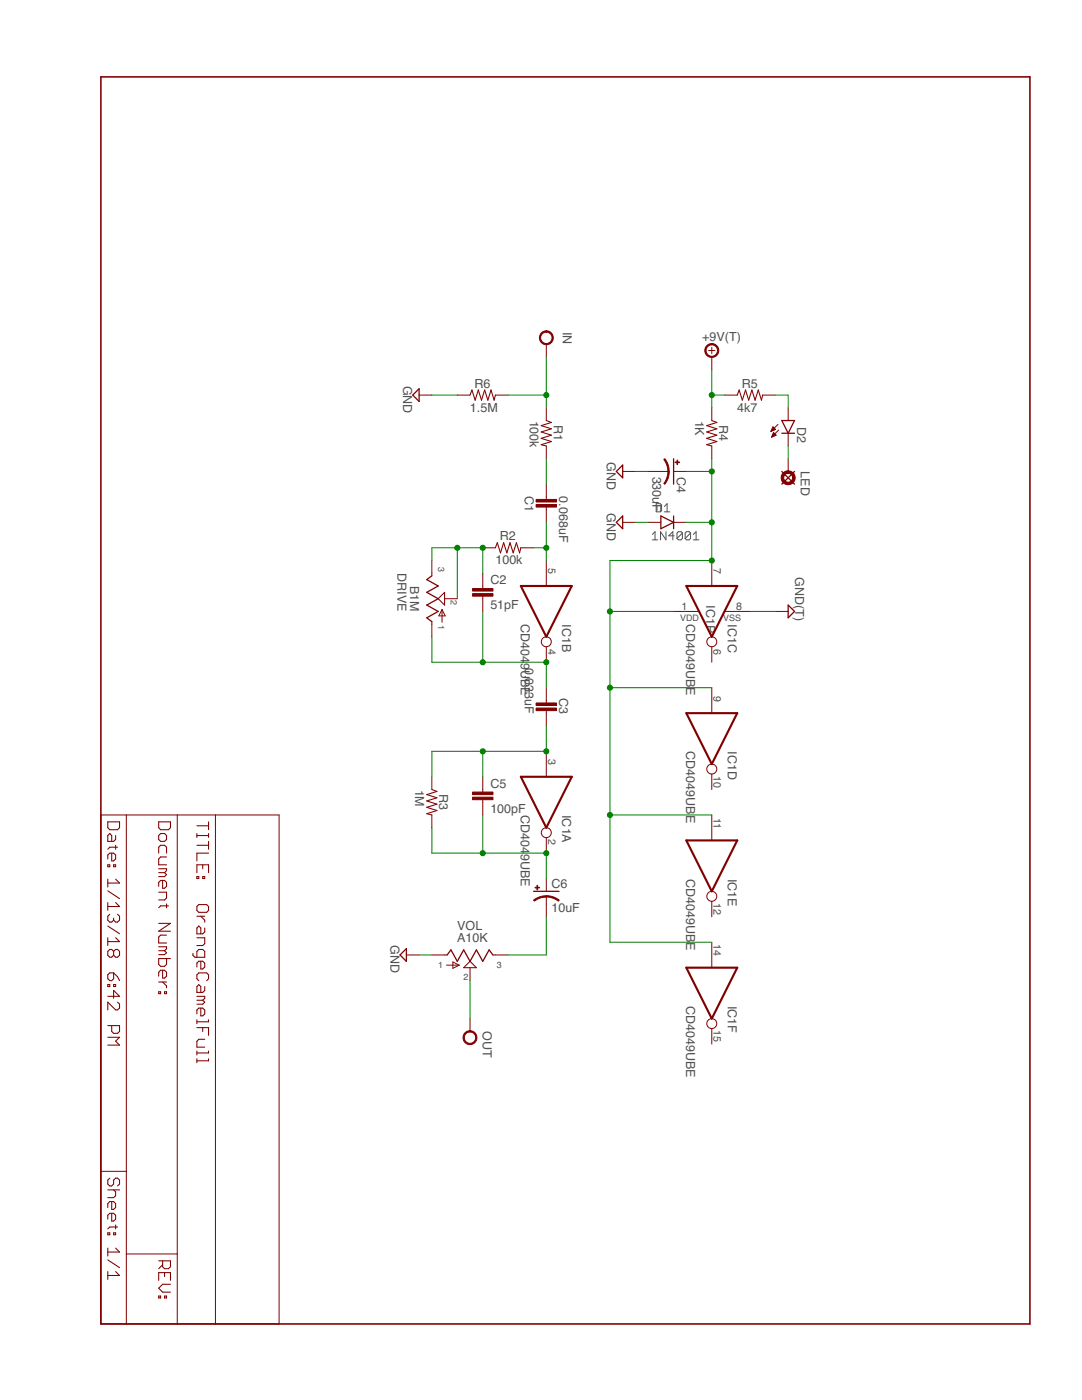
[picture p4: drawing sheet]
<svg xmlns="http://www.w3.org/2000/svg" width="216mm" height="279mm" viewBox="0 0 216 279" stroke-linecap="round" stroke-linejoin="round" font-family="sans-serif">
<defs><g id="words">
<g font-size="2.5" fill="#505050">
<text x="112.3" y="66.2" transform="rotate(90 112.3 66.2)">IN</text>
<text x="140.1" y="68.1">+9V(T)</text>
<text x="80.4" y="76.9" transform="rotate(90 80.4 76.9)">GND</text>
<text x="94.7" y="77.3">R6</text>
<text x="148" y="77.3">R5</text>
<text x="93.8" y="82.1">1.5M</text>
<text x="105.7" y="83.9" transform="rotate(90 105.7 83.9)">100k</text>
<text x="138.7" y="83.9" transform="rotate(90 138.7 83.9)">1K</text>
<text x="147.1" y="82.1">4k7</text>
<text x="110.5" y="84.8" transform="rotate(90 110.5 84.8)">R1</text>
<text x="143.5" y="84.8" transform="rotate(90 143.5 84.8)">R4</text>
<text x="159" y="85.3" transform="rotate(90 159 85.3)">D2</text>
<text x="121.1" y="92.2" transform="rotate(90 121.1 92.2)">GND</text>
<text x="130.2" y="95.1" transform="rotate(90 130.2 95.1)">330uF</text>
<text x="135" y="95.1" transform="rotate(90 135 95.1)">C4</text>
<text x="159.8" y="94.1" transform="rotate(90 159.8 94.1)">LED</text>
<text x="104.7" y="99" transform="rotate(90 104.7 99)">C1</text>
<text x="111.6" y="99" transform="rotate(90 111.6 99)">0.068uF</text>
<text x="99.7" y="107.8">R2</text>
<text x="121.1" y="102.3" transform="rotate(90 121.1 102.3)">GND</text>
<text x="98.9" y="112.6">100k</text>
<text x="79.3" y="114.4" transform="rotate(90 79.3 114.4)">DRIVE</text>
<text x="81.8" y="116.9" transform="rotate(90 81.8 116.9)">B1M</text>
<text x="97.8" y="116.6">C2</text>
<text x="158.7" y="115.2" transform="rotate(90 158.7 115.2)">GND(T)</text>
<text x="97.8" y="121.6">51pF</text>
<text x="103.9" y="124.6" transform="rotate(90 103.9 124.6)">CD404</text>
<text x="112.2" y="124.6" transform="rotate(90 112.2 124.6)">IC1B</text>
<text x="136.9" y="124.6" transform="rotate(90 136.9 124.6)">CD4049UBE</text>
<text x="140.9" y="120.7" transform="rotate(90 140.9 120.7)">IC1P</text>
<text x="145.2" y="124.6" transform="rotate(90 145.2 124.6)">IC1C</text>
<text x="103.9" y="132.3" transform="rotate(90 103.9 132.3)">9UBE</text>
<text x="104.7" y="133.3" transform="rotate(90 104.7 133.3)">0.033uF</text>
<text x="111.6" y="139.3" transform="rotate(90 111.6 139.3)">C3</text>
<text x="136.9" y="150" transform="rotate(90 136.9 150)">CD4049UBE</text>
<text x="145.2" y="150" transform="rotate(90 145.2 150)">IC1D</text>
<text x="82.9" y="157.6" transform="rotate(90 82.9 157.6)">1M</text>
<text x="87.7" y="158.5" transform="rotate(90 87.7 158.5)">R3</text>
<text x="97.8" y="157.2">C5</text>
<text x="97.8" y="162.3">100pF</text>
<text x="103.9" y="162.6" transform="rotate(90 103.9 162.6)">CD404</text>
<text x="112.2" y="162.6" transform="rotate(90 112.2 162.6)">IC1A</text>
<text x="103.9" y="170.4" transform="rotate(90 103.9 170.4)">9UBE</text>
<text x="110" y="177.3">C6</text>
<text x="136.9" y="175.3" transform="rotate(90 136.9 175.3)">CD4049UBE</text>
<text x="145.2" y="175.3" transform="rotate(90 145.2 175.3)">IC1E</text>
<text x="91.2" y="185.5">VOL</text>
<text x="110" y="182.1">10uF</text>
<text x="77.9" y="188.7" transform="rotate(90 77.9 188.7)">GND</text>
<text x="91.2" y="188">A10K</text>
<text x="136.9" y="200.7" transform="rotate(90 136.9 200.7)">CD4049UBE</text>
<text x="145.2" y="200.7" transform="rotate(90 145.2 200.7)">IC1F</text>
<text x="96.3" y="205.8" transform="rotate(90 96.3 205.8)">OUT</text>
</g>
<g font-size="2.1" fill="#505050">
<text x="109.4" y="113.4" transform="rotate(90 109.4 113.4)">5</text>
<text x="142.4" y="113.4" transform="rotate(90 142.4 113.4)">7</text>
<text x="136" y="121.7">1</text>
<text x="146.9" y="121.7">8</text>
<text x="109.4" y="129.4" transform="rotate(90 109.4 129.4)">4</text>
<text x="142.4" y="129.4" transform="rotate(90 142.4 129.4)">6</text>
<text x="142.4" y="138.8" transform="rotate(90 142.4 138.8)">9</text>
<text x="109.4" y="151.5" transform="rotate(90 109.4 151.5)">3</text>
<text x="142.4" y="154.8" transform="rotate(90 142.4 154.8)">10</text>
<text x="109.4" y="167.5" transform="rotate(90 109.4 167.5)">2</text>
<text x="142.4" y="163.2" transform="rotate(90 142.4 163.2)">11</text>
<text x="142.4" y="180.2" transform="rotate(90 142.4 180.2)">12</text>
<text x="142.4" y="188.4" transform="rotate(90 142.4 188.4)">14</text>
<text x="142.4" y="205.6" transform="rotate(90 142.4 205.6)">15</text>
</g>
<g font-size="1.8" fill="#505050">
<text x="87.4" y="113.1" transform="rotate(90 87.4 113.1)">3</text>
<text x="90" y="119.8" transform="rotate(90 90 119.8)">2</text>
<text x="87.4" y="124.8" transform="rotate(90 87.4 124.8)">1</text>
<text x="135.7" y="123.9">VDD</text>
<text x="144.3" y="123.9">VSS</text>
<text x="87.4" y="193.1">1</text>
<text x="92.5" y="195.7">2</text>
<text x="99.1" y="193.1">3</text>
</g>
</g></defs>
<g fill="none" stroke="#505050" stroke-width=".2">
<path d="M130.2 106.7l.5-.6v1.6M130.2 107.7h1.1M130.9 100.5h.8l.3 .3v1.1l-.3 .3h-.8zM132.6 102.2h1M132.6 101.1l.5-.6v1.7M132.9 106.1v1.6l-1.1-1.6v1.6M134.5 106.9h-1.1l.9-.8v1.6M136.2 106.4v1.1l-.3 .2h-.5l-.3-.2M136.2 106.4l-.3-.3h-.5l-.3 .3v1.1M136.2 106.4l-1.1 1.1M137.8 106.4v1.1l-.3 .2h-.5l-.3-.2M137.8 106.4l-.3-.3h-.5l-.3 .3v1.1"/>
<path d="M137.8 106.4l-1.1 1.1M138.3 107.7h1.1M138.3 106.7l.6-.6v1.6"/>
</g>
<g fill="none" stroke="#800000" stroke-width=".21">
<path d="M93.8 78.8l.4-1 .6 2.1 .6-2.1 .7 2.1 .6-2.1 .6 2.1 .7-2.1 .6 2.1 .2-1.1M147.1 78.8l.4-1 .6 2.1 .7-2.1 .6 2.1 .6-2.1 .7 2.1 .6-2.1 .6 2.1 .3-1.1M109 83.9l1 .4-2 .6 2 .7-2 .6 2 .6-2 .7 2 .6-2 .7 1 .2M142 83.9l1 .4-2 .6 2 .7-2 .6 2 .6-2 .7 2 .6-2 .7 1 .2M87.4 119.5l1.3-1.3v2.6zM98.8 109.3l.4-1 .7 2 .6-2 .6 2 .7-2 .6 2 .6-2 .7 2 .2-1M86.2 157.6l1 .3-2 .7 2 .6-2 .7 2 .6-2 .6 2 .7-2 .6 1 .2M21.5 164h2.4v1.2l-.4 .4h-1.6l-.4-.4zM21.5 172.6h.4v.4h-.4zM21.5 175.5v1.5M21.5 177.8l2.4 1.5M22.3 170.3v1.5h.4l.4-.4v-.8l-.4-.3h-.8l-.4 .3v.8"/>
<path d="M22.7 172.6h.4v.4h-.4zM23.1 166.8v.7l-.4 .4h-1.2v-1.1l.4-.5 .4 .5v1.1M23.1 168.7v.8M23.1 175.5l.8 .7h-2.4M23.5 169.1h-1.6l-.4 .4M31.7 164h2.3v1.2l-.4 .4h-1.6l-.3-.4zM31.7 170.3v-1.2l.3-.4h.8l.4 .4v1.2M31.7 173.4h1.5v.4l-.4 .4M31.7 178.1h1.5v1.1l-.4 .4h-1.1M31.7 174.2h1.1M32 166.3h.8l.4 .5v.7l-.4 .4h-.8l-.3-.4v-.7zM32.4 175.7v1.6h.4l.4-.4v-.8l-.4-.4h-.8l-.3 .4v.8"/>
<path d="M32.8 174.2l.4 .3-.4 .4h-1.1M33.2 171h-1.2l-.3 .4v1.2h1.5M39.3 174.2v-1.6h2.3v1.6M39.3 164.8h2.3M39.3 166.3v.8M39.3 174.9h.4v.4h-.4zM39.3 166.8h2.3M39.3 168.7h2.3M40.4 172.6v.8M40.4 174.9h.5v.4h-.5zM41.6 170.3h-2.3v1.5M41.6 164v1.6"/>
<path d="M41.6 166.3v.8M41.6 167.9v1.6M21.5 180.1v1.6M21.5 187.1v1.6M21.5 194.5l.4-.3h.8v1.1l-.4 .4h-.4l-.4-.4zM21.5 196.5h.4v.4h-.4zM21.5 198.8h2.4l-1.2-1.1v1.5M21.5 184.8l2.4 1.6M21.9 182.5l-.4 .4v.7l.4 .4h.4l.4-.4M22.7 189.9l-.4-.4h-.4l-.4 .4v.7l.4 .4h.4l.4-.4M22.7 189.9l.4-.4h.4l.4 .4v.7l-.4 .4h-.4l-.4-.4M22.7 196.5h.4v.4h-.4z"/>
<path d="M22.7 183.2v.4M22.7 189.9v.7M22.7 194.2l.8 .7 .4 .8M23.1 180.1l.8 .8h-2.4M23.1 187.1l.8 .8h-2.4M23.5 182.5l.4 .4v.7l-.4 .4h-.4l-.4-.4M31.7 197.9h.3v.4h-.3zM31.7 189h1.5v.4l-.4 .3M31.7 184.3h2.3l-2.3 1.5h2.3M31.7 189.7h1.1M31.7 196h1.5M32.4 193.6v1.6h.4l.4-.4v-.8l-.4-.4h-.8l-.3 .4v.8"/>
<path d="M32.4 196l.8 .8v.3M32.8 197.9h.4v.4h-.4zM32.8 189.7l.4 .4-.4 .4h-1.1M33.2 186.6h-1.2l-.3 .4v1.2h1.5M33.2 191.3v1.2l-.4 .3h-.8l-.3-.3v-1.2h2.3M33.2 180.4v.8M33.6 180.8h-1.6l-.3 .4M38.5 190.3v.4l.4 .4h2v-1.2l-.5-.4h-.7l-.4 .4v1.2M39.3 198.8h1.6v.4l-.5 .4M39.3 180.9l.4-.4h1.5l.4 .4v.8l-.4 .4h-1.5l-.4-.4zM39.3 187.2h1.6v1.1l-.5 .4h-1.1M39.3 182.9h1.6"/>
<path d="M39.3 199.6h1.1M39.7 195.7l-.4-.4v-.7l.4-.4h1.5l.4 .4v.7l-.4 .4M40.1 191.8v1.6h.3l.5-.4v-.8l-.5-.4h-.7l-.4 .4v.8M40.1 182.9l.8 .7v.4M40.4 199.6l.5 .4-.5 .4h-1.1M40.9 185.2v.8l-.5 .4h-1.1v-1.2l.4-.4 .4 .4v1.2M40.9 196.9v.8l-.5 .4h-1.1v-1.2l.4-.4 .4 .4v1.2M93.8 191.9l1.3 1.2h-2.6zM21.5 204.7h2.4v1.1l-.4 .4h-.8l-.4-.4v-1.1M21.5 207h2.4l-.8 .8 .8 .8h-2.4M23.5 200l.4 .4v.8l-.4 .3h-.4l-1.6-1.5v1.5M39.3 205.1h2.3v1.5"/>
<path d="M39.3 203.5v.8M39.3 209.8v.7M39.3 211.3v.8M40.1 201.2v1.5h.3l.5-.3v-.8l-.5-.4h-.7l-.4 .4v.8M40.4 205.1v.8M40.9 207.4h-1.2l-.4 .4v1.2h1.6M41.6 203.5v.4h-2.3M41.6 209.8v.3h-2.3M41.6 211.3v.4h-2.3M21.5 237.5h2.4M21.9 235.1l-.4 .4v.8l.4 .4h.4l.4-.4v-.8l.4-.4h.4l.4 .4v.8l-.4 .4M22.3 239.8v1.6h.4l.4-.4v-.8l-.4-.4h-.8l-.4 .4v.8"/>
<path d="M22.7 237.5l.4 .3v.8l-.4 .4h-1.2M21.5 246h.4v.4h-.4zM21.5 249.1v1.6M21.5 253.8v1.5M21.5 251.4l2.4 1.6M22.3 242.1v1.6h.4l.4-.4v-.8l-.4-.4h-.8l-.4 .4v.8M22.7 246h.4v.4h-.4zM23.1 244.5v.8M23.1 249.1l.8 .8h-2.4M23.1 253.8l.8 .8h-2.4M23.5 244.9h-1.6l-.4 .4M31.7 251.6h2.3v1.2l-.4 .4h-.8l-.4-.4v-1.2"/>
<path d="M31.7 255.5v-1.5h2.3v1.5M31.7 258.7h.3v.3h-.3zM32.4 252.4l-.7 .8M32.8 254v.8M32.8 258.7h.4v.3h-.4zM34 256.3h-1.6l-.7 .8 .7 .8h1.6"/>
</g>
<g fill="none" stroke="#800000" stroke-width=".2">
<path d="M83.6 78.8h2.6M91.2 78.8h2.6M98.8 78.8h2.6M109 68.7v2.5M141.4 70h1.3M142 69.3v1.3M142 71.2v2.6M144.6 78.8h2.5M152.2 78.8h2.5M109 81.4v2.5M109 89v2.5M109 96.6v3.1"/>
<path d="M124.2 94.1h2.6M129.3 94.1h4.1M134.4 94.1h2.5M142 81.4v2.5M142 89v2.5M153.9 86v.1M154 85.7v.3M154 87.2h.1M154.1 85.4v.6M154.1 86.9v.3M154.2 85.2l-.4 .9M154.2 85.2l.5 .5-.9 .4"/>
<path d="M154.2 85.2v.7M154.2 86.6v.5M154.3 85.3v.6M154.3 86.3v.8M154.3 86.3l-.3 .9M154.3 86.3l.6 .5M154.5 85.4v.4M154.5 86.5v.5M154.6 85.6v.2M154.6 86.6v.4M154.7 85.7h.1M154.7 86.7v.2"/>
<path d="M154.8 86.8h.1M154.9 86.8l-.9 .4M155.2 84.7l-1.4 1.4M155.4 85.8l-1.4 1.4M157.3 81.4v2.5M157.3 86.5v2.5M157.3 91.5v2.6M86.2 111.9v3M88.7 119.5h2.5M96.3 109.3h2.5M96.3 114.4v3.1M96.3 119v3"/>
<path d="M103.9 109.3h2.6M109 101.2v3M109 111.9v5M124.2 104.2h2.6M129.3 104.2h2.6M134.4 104.2h2.5M142 111.9v5M86.2 124.1v3M88.2 121.6v2.6M88.2 121.6l.6 1.3h-1.2zM109 129.1v3.1M109 137.2v3.1"/>
<path d="M134.4 122h5.1M142 129.1v3.1M142 137.2v5.1M144.6 122h5M154.7 122h2.6M86.2 155v2.6M96.3 155v3.1M96.3 159.6v3M109 141.8v3.1M109 149.9v5.1M142 154.5v3.1M20.1 162.6h35.6v101.6h-35.6z"/>
<path d="M25.2 162.6v101.6M35.4 162.6v101.6M43 162.6v101.6M86.2 162.6v2.6M109 167.2v3.1M109 175.3v2.6M109 178.9v4.1M142 162.6v5.1M142 179.9v3.1M81.1 190.6h2.5M86.2 190.6h3M89.1 192.6h2.5"/>
<path d="M90.4 192l1.2 .6-1.2 .7zM93.8 193.1v2.6M98.4 190.6h3M142 188v5.1M93.8 203.3v2.5M142 205.3v3.1M20.1 233.8h5.1M25.2 250.3h10.2"/>
<circle cx="109" cy="128.1" r=".99"/>
<circle cx="142" cy="128.1" r=".99"/>
<circle cx="142" cy="153.5" r=".99"/>
<circle cx="109" cy="166.2" r=".99"/>
<circle cx="142" cy="178.9" r=".99"/>
<circle cx="142" cy="204.3" r=".99"/>
</g>
<g fill="#800000" stroke="#800000" stroke-width=".2">
<path d="M107 100.7h4v.5h-4z"/>
<path d="M107 99.7h4v.5h-4z"/>
<path d="M107 140.3h4v.5h-4z"/>
<path d="M107 141.3h4v.5h-4z"/>
<path d="M94.3 117.5h4.1v.5h-4.1z"/>
<path d="M94.3 118.5h4.1v.5h-4.1z"/>
<path d="M94.3 158.1h4.1v.5h-4.1z"/>
<path d="M94.3 159.1h4.1v.5h-4.1z"/>
<path d="M135.1 91.8h.1v.9h-.1z"/>
<path d="M134.7 92.2h.9v.1h-.9z"/>
<path d="M106.8 177.1h.9v.1h-.9z"/>
<path d="M107.1 176.7h.2v.9h-.2z"/>
</g>
<g fill="none" stroke="#800000" stroke-width=".25">
<path d="M83.6 77.6v2.5l-1.2-1.3zM124.2 92.8v2.6l-1.2-1.3zM134.4 91.5v5.1M156 94.1l2.5 2.5M156 83.9h2.5l-1.2 2.6zM156 86.5h2.5M158.5 94.1l-2.5 2.5M86.2 114.9l-1 .8 2.2 1.2-2.2 1.3 2.2 1.3-2.2 1.3 2.2 1.2-2.2 1.3 1 .8M124.2 103v2.5l-1.2-1.3zM131.9 103l2.5 1.2-2.5 1.3zM134.4 103v2.5M157.3 120.8l1.2 1.2-1.2 1.3z"/>
<path d="M106.5 177.9h5M81.1 189.3v2.6l-1.3-1.3zM89.2 190.6l.8-1 1.2 2.3 1.3-2.3 1.3 2.3 1.3-2.3 1.2 2.3 1.3-2.3 .8 1"/>
</g>
<g fill="#800000" stroke="#800000" stroke-width=".2">
<path d="M133.3 94.1h.2v.3a3.9 3.9 0 0 1-.8 2.2l-.2-.1 .6-1.4z" fill-rule="evenodd"/>
<path d="M132.5 91.7l.2-.2 .4 .7 .4 1.1v.8h-.2l-.2-1z" fill-rule="evenodd"/>
<path d="M141.1 68.9l.6-.3h.3v.2a1.15 1.15 0 0 1 1.1 1.6 1.15 1.15 0 0 1-1.9 .3 1.15 1.15 0 0 1 .6-1.8l.2-.1v-.2a1.39 1.39 0 0 1 1.4 1.7 1.39 1.39 0 0 1-2.1 .8 1.39 1.39 0 0 1-.2-2.2z" fill-rule="evenodd"/>
<path d="M92.8 206.1l.6-.4h.4v.3a1.14 1.14 0 0 1 1 1.6 1.14 1.14 0 0 1-1.9 .2 1.14 1.14 0 0 1 .6-1.8h.3v-.3a1.4 1.4 0 0 1 1.3 1.8 1.4 1.4 0 0 1-2.1 .8 1.4 1.4 0 0 1-.2-2.2z" fill-rule="evenodd"/>
<path d="M108.1 66.4l.6-.3 .3-.1v.3a1.15 1.15 0 0 1 1.1 1.6 1.15 1.15 0 0 1-1.9 .3 1.15 1.15 0 0 1 .5-1.9h.3v-.3a1.4 1.4 0 0 1 1.4 1.8 1.4 1.4 0 0 1-2.1 .8 1.4 1.4 0 0 1-.2-2.2z" fill-rule="evenodd"/>
<path d="M156.3 94.3l.6-.3h.4v.2a1.14 1.14 0 0 1 .9 1.7 1.14 1.14 0 0 1-1.9 .1 1.14 1.14 0 0 1 .7-1.8h.3v-.2a1.39 1.39 0 0 1 1.3 1.7 1.39 1.39 0 0 1-2 .8 1.39 1.39 0 0 1-.3-2.2z" fill-rule="evenodd"/>
<path d="M156.4 94.6l.6-.3 .3-.1v.3a.9 .9 0 0 1 .7 1.3 .9 .9 0 0 1-1.5 .1 .9 .9 0 0 1 .5-1.4h.3v-.3a1.14 1.14 0 0 1 1.1 1.4 1.14 1.14 0 0 1-1.7 .8 1.14 1.14 0 0 1-.3-1.8z" fill-rule="evenodd"/>
<path d="M109 178.8l1.4 .2 1.2 .6-.2 .2-1.4-.6-1-.2z" fill-rule="evenodd"/>
<path d="M106.5 179.6l1.2-.6 1.3-.2v.2l-1 .2-1.4 .6z" fill-rule="evenodd"/>
</g>
<path d="M103.9 116.9h10.2l-5.1 10.2zM136.9 116.9h10.2l-5.1 10.2zM103.9 155h10.2l-5.1 10.2zM136.9 142.3h10.2l-5.1 10.2zM136.9 167.7h10.2l-5.1 10.2zM136.9 193.1h10.2l-5.1 10.2z" fill="none" stroke="#800000" stroke-width=".42"/>
<path d="M20.1 15.3h185.4v248.9h-185.4z" fill="none" stroke="#800000" stroke-width=".32"/>
<g fill="none" stroke="#008000" stroke-width=".2">
<path d="M86.2 78.8h5M101.4 78.8h7.6M109 71.2v10.2M142 73.8v7.6M142 78.8h2.6M154.7 78.8h2.6v2.6M109 91.5v5.1M126.8 94.1h2.5M136.9 94.1h5.1M142 91.5v20.4h-20.3v76.1h20.3M157.3 89v2.5M86.2 111.9v-2.6h10.1v5.1"/>
<path d="M91.2 109.3v10.2M106.5 109.3h2.5M109 104.2v7.7M126.8 104.2h2.5M136.9 104.2h5.1M86.2 127.1v5.1h22.8v5M96.3 122v10.2M121.7 122h12.7M121.7 137.2h20.3M149.6 122h5.1M96.3 149.9v5.1M109 144.9v5h-22.8v5.1"/>
<path d="M86.2 165.2v5.1h22.8v5M96.3 162.6v7.7M121.7 162.6h20.3M83.6 190.6h2.6M93.8 195.7v7.6M109 183v7.6h-7.6"/>
</g>
<g fill="#008000" stroke="#008000" stroke-width=".2">
<circle cx="142" cy="78.8" r=".51"/>
<circle cx="142" cy="94.1" r=".51"/>
<circle cx="142" cy="104.2" r=".51"/>
<circle cx="142" cy="111.9" r=".51"/>
<circle cx="121.7" cy="122" r=".51"/>
<circle cx="121.7" cy="137.2" r=".51"/>
<circle cx="121.7" cy="162.6" r=".51"/>
<circle cx="109" cy="109.3" r=".51"/>
<circle cx="109" cy="132.2" r=".51"/>
<circle cx="96.3" cy="132.2" r=".51"/>
<circle cx="109" cy="149.9" r=".51"/>
<circle cx="96.3" cy="149.9" r=".51"/>
<circle cx="96.3" cy="170.3" r=".51"/>
<circle cx="109" cy="170.3" r=".51"/>
<circle cx="96.3" cy="109.3" r=".51"/>
<circle cx="91.2" cy="109.3" r=".51"/>
<circle cx="109" cy="78.8" r=".51"/>
</g>
<use href="#words"/>
</svg>
